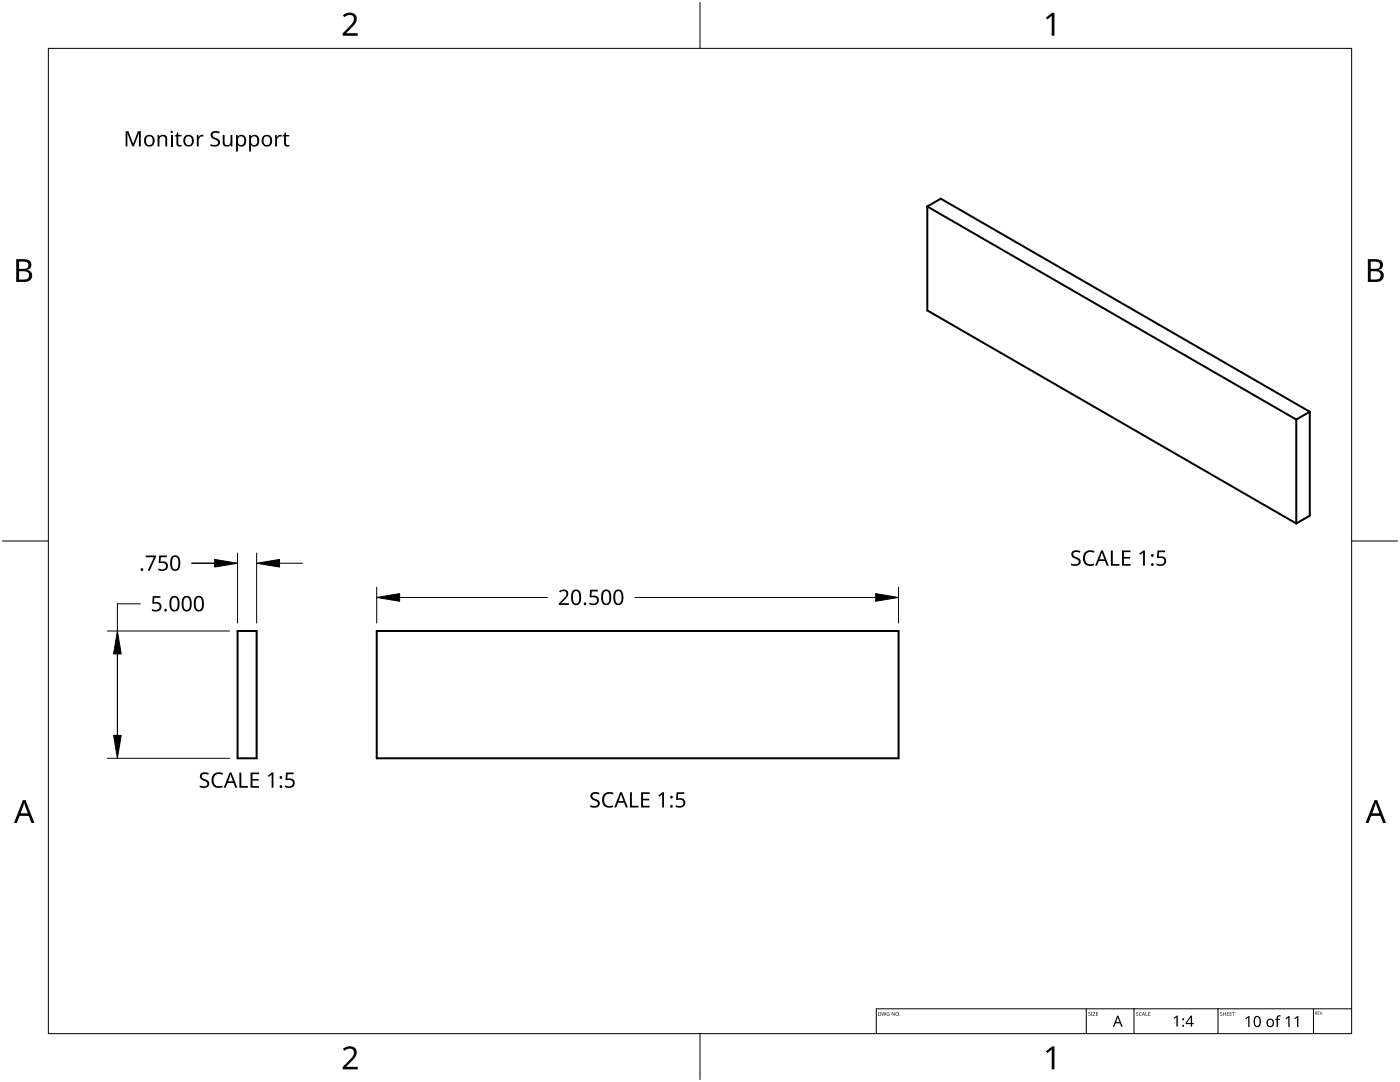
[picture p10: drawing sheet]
<svg xmlns="http://www.w3.org/2000/svg" width="279mm" height="216mm" viewBox="0 0 279 216" stroke-linecap="round" stroke-linejoin="round" font-family="sans-serif">
<path d="M185.1 41.2l2.7-1.6 73.6 42.6M185.1 41.2l73.6 42.5M185.1 41.2v20.7l73.6 42.6M258.7 83.7v20.8M261.4 82.2l-2.7 1.5M261.4 82.2v20.7l-2.7 1.6M47.4 125.9h3.8v25.4h-3.8zM75.2 125.9h104.1v25.4h-104.1z" fill="none" stroke="#000" stroke-width=".4"/>
<path d="M9.7 9.7h260v196.5h-260z" fill="none" stroke="#000" stroke-width=".2"/>
<path d="M139.7 .5v9.2M.5 108h9.2M269.7 108h9.2M139.7 206.2v9.2" fill="none" stroke="#000" stroke-width=".2"/>
<g fill="#000">
<path d="M68.4 3.1a1.64 1.64 0 0 1 2.8 .4 2.52 2.52 0 0 1-1.2 2.2l-.9 .9h2.3v.5h-3v-.4l1.2-1.2a1.95 1.95 0 0 0 .9-2.2 1.23 1.23 0 0 0-1.8 .1zM208.7 3.5l1.3-.9h.4v4.5h-.5v-4l-.9 .8zM68.4 209.3a1.64 1.64 0 0 1 2.8 .4 2.52 2.52 0 0 1-1.2 2.2l-.9 1h2.3v.5h-3v-.5l1.2-1.2a1.95 1.95 0 0 0 .9-2.1 1.23 1.23 0 0 0-1.8 .1zM208.7 209.8l1.3-1h.4v4.6h-.5v-4l-.9 .7z"/>
<path d="M3.2 51.7h1.3a1.28 1.28 0 0 1 1.7 1.3 1.04 1.04 0 0 1-.8 .9 1.23 1.23 0 0 1 1 1.5 1.23 1.23 0 0 1-1.6 .9h-1.6zM3.8 54.1v1.7h.9a.86 .86 0 0 0 1.1-.9 .86 .86 0 0 0-1.1-.8zM3.8 52.2v1.4h.8a.78 .78 0 0 0 1.1-.7 .78 .78 0 0 0-1.1-.7z"/>
<path d="M273 51.7h1.3a1.28 1.28 0 0 1 1.7 1.3 1.04 1.04 0 0 1-.9 .9 1.23 1.23 0 0 1 1 1.5 1.23 1.23 0 0 1-1.5 .9h-1.6zM273.6 54.1v1.7h.9a.86 .86 0 0 0 1.1-.9 .86 .86 0 0 0-1.2-.8zM273.6 52.2v1.4h.8a.78 .78 0 0 0 1-.7 .78 .78 0 0 0-1.1-.7z"/>
<path d="M4.6 159.6h.5l1.8 4.6h-.6l-.6-1.4h-1.8l-.5 1.4h-.6zM4.8 160.2l-.7 2.1h1.4z"/>
<path d="M274.3 159.6h.5l1.8 4.6h-.6l-.5-1.4h-1.8l-.6 1.4h-.6zM274.6 160.2l-.7 2.1h1.4z"/>
</g>
<path d="M216.8 201.3v4.9M226.3 201.3v4.9M243.1 201.3v4.9M262.1 201.3v4.9M269.7 201.3h-94.8v4.9" fill="none" stroke="#000" stroke-width=".2"/>
<g fill="#000">
<path d="M175.9 202l.3 .6 .2-.6 .2 .6 .3-.6-.2 .7-.3-.6-.3 .6zM177 202.1l.5-.1-.4 .1-.1 .2 .3 .3h.2v-.2l-.2-.1h.2v.4l-.5-.1zM178 202l.5 .6 .1-.6v.7l-.5-.6-.1 .6zM217.2 202h.3l.1 .1a.18 .18 0 0 0-.2 0 .18 .18 0 0 0-.1 .2 .18 .18 0 0 0 .3 0 .23 .23 0 0 1-.1 .4 .23 .23 0 0 1-.3-.1 .18 .18 0 0 0 .3 .1 .18 .18 0 0 0 0-.3l-.3-.2zM217.7 202h.3v.7h-.3zM218.1 202h.5l-.4 .6 .4 .1h-.5l.4-.7zM218.7 202h.4h-.3v.3h.3l-.3 .1v.2l.3 .1h-.4zM226.8 202h.2l.1 .1a.18 .18 0 0 0-.2 0 .18 .18 0 0 0 0 .2 .18 .18 0 0 0 .2 0 .23 .23 0 0 1 0 .4 .23 .23 0 0 1-.4-.1 .18 .18 0 0 0 .3 .1 .18 .18 0 0 0 0-.3l-.2-.2zM227.4 202.1l.2-.1 .2 .1a.29 .29 0 0 0-.4 .2 .29 .29 0 0 0 .4 .3l-.1 .1-.3-.1zM228.6 202l.1 .6 .3 .1h-.4zM229.2 202h.4h-.3v.3h.2l-.2 .1v.2l.3 .1h-.4zM234.2 203.1l.6-.4h.2v2.1h-.2v-1.9l-.4 .4z"/>
<path d="M243.5 202h.3l.1 .1a.18 .18 0 0 0-.3 0 .18 .18 0 0 0 0 .2 .18 .18 0 0 0 .3 0 .23 .23 0 0 1-.1 .4 .23 .23 0 0 1-.3-.1 .18 .18 0 0 0 .2 .1 .18 .18 0 0 0 .1-.3l-.3-.2zM244.1 202l.1 .3h.4v-.3v.7v-.3h-.4l-.1 .3zM244.8 202h.5h-.4v.3h.3l-.3 .1v.2l.4 .1h-.5zM245.4 202h.4h-.3v.3h.3l-.3 .1v.2l.3 .1h-.4zM245.9 202h.5h-.2v.7l-.1-.7zM248.6 203.2l.5-.5h.3v2.2h-.3v-1.9l-.4 .4zM254.9 202.7l.3-.1h.4l-.1 .3-.3-.1-.1 .2-.1 .3h.4v.2h-.4v1.4h-.2v-1.4h-.3v-.1l.3-.1zM256.6 203.2l.5-.5h.3v2.2h-.3v-1.9l-.4 .4zM258.3 203.2l.6-.5h.2v2.2h-.2v-1.9l-.5 .4zM263 201.8h.3l-.2 .1v.2h.2l-.2 .1v.2l.2 .1h-.3zM263.4 201.8l.2 .6 .3-.6-.2 .7z"/>
<path d="M175.3 202l.5 .1 .1 .3-.2 .2-.4 .1zM175.4 202v.6h.2l.1-.4z"/>
<path d="M178.7 202.3a.36 .36 0 0 1 .7 0 .36 .36 0 0 1-.7 0zM178.8 202.3a.3 .3 0 0 0 .6 0 .3 .3 0 0 0-.6 0z"/>
<path d="M223 202.7h.2l.9 2.2h-.3l-.3-.7h-.9l-.2 .7h-.3zM223.1 203l-.4 .9h.7z"/>
<path d="M228.2 202l.3 .7-.2-.2h-.2l-.2 .2zM228.2 202.1l-.1 .3h.2z"/>
<path d="M237.6 202.7h.3v1.4h.3v.3h-.3v.4h-.3v-.4h-1v-.3zM237.6 202.9l-.7 1.2h.7z"/>
<path d="M250.5 202.9a.79 .79 0 0 1 .9 0 .79 .79 0 0 1 .2 .9 .8 .8 0 0 1-.7 1.2 .8 .8 0 0 1-.7-1.2zM250.6 203.1a1.36 1.36 0 0 0 .2 1.6 .59 .59 0 0 0 .6-.9 .57 .57 0 0 0-.1-.6 .57 .57 0 0 0-.6-.2z"/>
<path d="M252.9 203.5a.81 .81 0 0 1 1.2 .1 .81 .81 0 0 1-.1 1.1 .81 .81 0 0 1-1.2-.2v-.6zM253.2 203.6a.6 .6 0 0 0-.2 .8 .6 .6 0 0 0 .9 .2l.1-.2a.56 .56 0 0 0-.1-.7 .56 .56 0 0 0-.7-.1z"/>
<path d="M262.5 201.8h.1a.17 .17 0 0 1 .2 .2 .17 .17 0 0 1-.1 .2l.2 .3-.2-.3-.2 .3zM262.5 201.9v.2h.2l.1-.1z"/>
<circle cx="179.6" cy="202.6" r=".07"/>
<circle cx="236.1" cy="204.7" r=".2"/>
<circle cx="236.1" cy="203.4" r=".2"/>
<circle cx="264" cy="202.4" r=".05"/>
</g>
<g fill="#000">
<path d="M25.1 26.2h.5l1 2.5 .9-2.5h.6v3h-.4l.1-2.6-1.1 2.6h-.3l-1-2.6v2.6h-.3zM31.4 26.9h.3l.1 .3a.87 .87 0 0 1 1-.3 .87 .87 0 0 1 .6 .8v1.5h-.4v-1.4a.61 .61 0 0 0-.7-.6 .61 .61 0 0 0-.5 .8v1.2h-.4zM35.4 26.4h.2v.5h.6v.3h-.6v1.3l.2 .4h.5v.3a.69 .69 0 0 1-1.1-.6v-1.4h-.3v-.2l.3-.1zM39.3 26.9h.3v.5l.4-.4 .6-.1v.4h-.5a.73 .73 0 0 0-.4 .7v1.2h-.4zM42.2 26.5a1.43 1.43 0 0 1 1.6-.2l-.1 .3h-.2a.64 .64 0 0 0-.7-.2 .64 .64 0 0 0-.4 .7l.6 .4a.93 .93 0 0 1 .9 1.1 .93 .93 0 0 1-1.3 .6l-.6-.1v-.4a1.08 1.08 0 0 0 1.5-.2 1.08 1.08 0 0 0-1-.9 .8 .8 0 0 1-.3-1.1zM44.4 26.9h.4v1.5a.61 .61 0 0 0 .8 .5 .61 .61 0 0 0 .4-.8v-1.2h.4v2.3h-.3l-.1-.3a.88 .88 0 0 1-.9 .3 .88 .88 0 0 1-.7-.8zM54.9 26.9h.3l.1 .5 .4-.4 .5-.1v.4h-.4a.73 .73 0 0 0-.5 .7v1.2h-.4zM56.8 26.4h.3v.5h.6v.3h-.6v1.3l.2 .4h.4v.3a.69 .69 0 0 1-1-.6v-1.4h-.3v-.2l.3-.1zM29.1 110.8h2v.3l-1.2 2.8h-.4l1.2-2.7h-1.6zM31.8 110.8h1.5v.4h-1.2l-.1 .9a1.02 1.02 0 0 1 1.5 .8 1.02 1.02 0 0 1-1.4 1l-.5-.1v-.4a.88 .88 0 0 0 1 .2 .88 .88 0 0 0 .5-.8 .85 .85 0 0 0-1.2-.4l-.2-.1zM117.8 117.7h1.5v.3h-1.2l-.1 .9a1.02 1.02 0 0 1 1.5 .8 1.02 1.02 0 0 1-1.4 1l-.5-.1v-.4a.88 .88 0 0 0 1 .3 .88 .88 0 0 0 .5-.9 .85 .85 0 0 0-1.2-.4l-.2-.1zM213.9 110.1a1.43 1.43 0 0 1 1.7-.1l-.1 .3-.2-.1a.64 .64 0 0 0-.7-.1 .64 .64 0 0 0-.4 .6l.5 .4a.93 .93 0 0 1 1 1.2 .93 .93 0 0 1-1.4 .6l-.5-.1v-.4a1.08 1.08 0 0 0 1.5-.2 1.08 1.08 0 0 0-1.1-.9 .8 .8 0 0 1-.3-1.2z"/>
<path d="M216.5 110.2a1.7 1.7 0 0 1 1.9-.2l-.1 .3a1.19 1.19 0 0 0-1.5 .1 1.19 1.19 0 0 0-.2 1.5 1.15 1.15 0 0 0 1.7 .6v.3a1.56 1.56 0 0 1-1.9-.4 1.56 1.56 0 0 1-.1-1.9zM221.7 109.8h.4v2.7h1.3v.4h-1.7zM223.9 109.8h1.7v.4h-1.3v.9h1.2v.4h-1.2v1h1.3v.4h-1.7zM227.4 110.5l.8-.7h.3v3.1h-.4v-2.7l-.5 .5zM231 109.8h1.5v.4h-1.2v.9a1.02 1.02 0 0 1 1.5 .8 1.02 1.02 0 0 1-1.4 1l-.6-.1v-.4a.88 .88 0 0 0 1 .2 .88 .88 0 0 0 .5-.8 .85 .85 0 0 0-1.2-.4l-.2-.1zM30.5 118.9h1.5v.4h-1.2l-.1 .9a1.02 1.02 0 0 1 1.5 .8 1.02 1.02 0 0 1-1.3 1l-.6-.1v-.4a.88 .88 0 0 0 1 .2 .88 .88 0 0 0 .5-.8 .85 .85 0 0 0-1.2-.4l-.2-.1zM111.6 118a1.01 1.01 0 0 1 1.1-.4 1.01 1.01 0 0 1 .7 1l-.3 .6-1.1 1.2h1.5v.3h-2v-.3l1.1-1.1a.72 .72 0 0 0 .5-.7 .72 .72 0 0 0-.5-.6l-.8 .2zM40 154.4a1.44 1.44 0 0 1 1.7-.1l-.1 .3-.2-.1a.65 .65 0 0 0-.7-.1 .65 .65 0 0 0-.4 .6l.5 .4a.93 .93 0 0 1 .9 1.2 .93 .93 0 0 1-1.3 .6l-.6-.1v-.4a1.08 1.08 0 0 0 1.6-.2 1.08 1.08 0 0 0-1.1-.9 .8 .8 0 0 1-.3-1.2zM42.6 154.5a1.7 1.7 0 0 1 1.9-.2l-.1 .3a1.19 1.19 0 0 0-1.5 .1 1.19 1.19 0 0 0-.2 1.5 1.15 1.15 0 0 0 1.7 .6v.3a1.56 1.56 0 0 1-1.9-.4 1.56 1.56 0 0 1-.1-1.9zM47.8 154.1h.4v2.7h1.3v.4h-1.7zM50 154.1h1.7v.4h-1.3v.9h1.2v.4h-1.2v1h1.3v.4h-1.7zM53.4 154.8l.9-.7h.3v3.1h-.4v-2.7l-.6 .5z"/>
<path d="M57.1 154.1h1.5v.4h-1.2l-.1 .9a1.02 1.02 0 0 1 1.5 .8 1.02 1.02 0 0 1-1.4 1l-.5-.1v-.4a.88 .88 0 0 0 1 .2 .88 .88 0 0 0 .5-.8 .85 .85 0 0 0-1.2-.4l-.2-.1zM120.5 158.5a1.7 1.7 0 0 1 2-.3l-.2 .3a1.19 1.19 0 0 0-1.5 .2 1.19 1.19 0 0 0-.2 1.4 1.15 1.15 0 0 0 1.7 .6v.3a1.56 1.56 0 0 1-1.8-.3 1.56 1.56 0 0 1-.2-1.9zM135 158.1h1.6v.3h-1.2l-.1 .9a1.02 1.02 0 0 1 1.5 .8 1.02 1.02 0 0 1-1.4 1.1l-.6-.2v-.4a.88 .88 0 0 0 1 .3 .88 .88 0 0 0 .6-.9 .85 .85 0 0 0-1.3-.4l-.2-.1zM118 158.4a1.44 1.44 0 0 1 1.6-.2l-.1 .3h-.2a.64 .64 0 0 0-.7-.2 .64 .64 0 0 0-.4 .7l.5 .4a.93 .93 0 0 1 1 1.1 .93 .93 0 0 1-1.3 .7l-.6-.2v-.3a1.08 1.08 0 0 0 1.5-.3 1.08 1.08 0 0 0-1.1-.9 .8 .8 0 0 1-.2-1.1zM125.7 158.1h.4v2.7h1.3v.3h-1.7zM127.9 158.1h1.7v.3h-1.3v1h1.3v.3h-1.3v1.1h1.3v.3h-1.7zM131.4 158.7l.8-.6h.3v3h-.4l.1-2.6-.6 .5z"/>
<path d="M29 27.2a1.13 1.13 0 0 1 1.7 .1 1.13 1.13 0 0 1-.2 1.6 1.13 1.13 0 0 1-1.6-.2 1.53 1.53 0 0 1 .1-1.5zM29.4 27.3a.89 .89 0 0 0-.3 1.1 .89 .89 0 0 0 1 .5 .86 .86 0 0 0 .4-1.1 .86 .86 0 0 0-1.1-.5z"/>
<path d="M36.9 27.2a1.13 1.13 0 0 1 1.6 .1 1.13 1.13 0 0 1-.2 1.6 1.13 1.13 0 0 1-1.6-.2 1.53 1.53 0 0 1 .2-1.5zM37.2 27.3a.89 .89 0 0 0-.2 1.1 .89 .89 0 0 0 .9 .5 .86 .86 0 0 0 .4-1.1 .86 .86 0 0 0-1.1-.5z"/>
<path d="M47.1 26.9h.3l.1 .3a.95 .95 0 0 1 1.1-.2 .95 .95 0 0 1 .5 1.1 .97 .97 0 0 1-.5 1.1 .97 .97 0 0 1-1.1-.3v1.3h-.4zM47.6 27.4l-.1 .4a.73 .73 0 0 0 .1 .9 .73 .73 0 0 0 .9 .1 .88 .88 0 0 0 .2-1 .88 .88 0 0 0-.9-.5z"/>
<path d="M49.7 26.9h.3l.1 .3a.95 .95 0 0 1 1.1-.2 .95 .95 0 0 1 .5 1.1 .97 .97 0 0 1-.5 1.1 .97 .97 0 0 1-1.1-.3v1.3h-.4zM50.2 27.4l-.1 .4a.73 .73 0 0 0 .1 .9 .73 .73 0 0 0 .9 .1 .88 .88 0 0 0 .3-1 .88 .88 0 0 0-1-.5z"/>
<path d="M52.5 27.2a1.13 1.13 0 0 1 1.6 .1 1.13 1.13 0 0 1-.2 1.6 1.13 1.13 0 0 1-1.6-.2 1.53 1.53 0 0 1 .2-1.5zM52.9 27.3a.89 .89 0 0 0-.3 1.1 .89 .89 0 0 0 .9 .5 .86 .86 0 0 0 .4-1.1 .86 .86 0 0 0-1-.5z"/>
<path d="M34.3 111a1.05 1.05 0 0 1 1.3 0 1.05 1.05 0 0 1 .4 1.2 1.31 1.31 0 0 1-1 1.7 1.22 1.22 0 0 1-1-1.5l.1-.9zM34.6 111.3a1.88 1.88 0 0 0 .2 2.3 .71 .71 0 0 0 .8-.9 1.17 1.17 0 0 0-.6-1.6z"/>
<path d="M114.4 117.8a1.05 1.05 0 0 1 1.2 0 1.05 1.05 0 0 1 .4 1.2 1.31 1.31 0 0 1-1 1.7 1.22 1.22 0 0 1-1-1.5l.1-.8zM114.6 118.1a1.88 1.88 0 0 0 .2 2.3 .71 .71 0 0 0 .8-.9 1.17 1.17 0 0 0-.6-1.6z"/>
<path d="M120.4 117.8a1.05 1.05 0 0 1 1.2 0 1.05 1.05 0 0 1 .4 1.2 1.31 1.31 0 0 1-1 1.7 1.22 1.22 0 0 1-1-1.5l.1-.8zM120.6 118.1a1.88 1.88 0 0 0 .2 2.3 .71 .71 0 0 0 .8-.9 1.17 1.17 0 0 0-.6-1.6z"/>
<path d="M122.8 117.8a1.05 1.05 0 0 1 1.2 0 1.05 1.05 0 0 1 .4 1.2 1.3 1.3 0 0 1-1 1.7 1.22 1.22 0 0 1-1-1.5l.1-.8zM123 118.1a1.88 1.88 0 0 0 .3 2.3 .71 .71 0 0 0 .7-.9 1.17 1.17 0 0 0-.6-1.6z"/>
<path d="M219.7 109.8h.4l1.2 3.1h-.4l-.4-1h-1.2l-.4 1h-.3zM219.9 110.2l-.5 1.4h1z"/>
<path d="M34.2 119.1a1.05 1.05 0 0 1 1.2 0 1.05 1.05 0 0 1 .4 1.2 1.3 1.3 0 0 1-1 1.7 1.22 1.22 0 0 1-1-1.5l.1-.9zM34.4 119.4a1.88 1.88 0 0 0 .3 2.3 .71 .71 0 0 0 .7-.9 1.17 1.17 0 0 0-.6-1.6z"/>
<path d="M36.6 119.1a1.05 1.05 0 0 1 1.3 0 1.05 1.05 0 0 1 .4 1.2 1.31 1.31 0 0 1-1 1.7 1.22 1.22 0 0 1-1.1-1.5l.1-.9zM36.9 119.4a1.88 1.88 0 0 0 .2 2.3 .71 .71 0 0 0 .8-.9 1.17 1.17 0 0 0-.6-1.6z"/>
<path d="M39.1 119.1a1.05 1.05 0 0 1 1.2 0 1.05 1.05 0 0 1 .4 1.2 1.31 1.31 0 0 1-1 1.7 1.22 1.22 0 0 1-1-1.5l.1-.9zM39.3 119.4a1.88 1.88 0 0 0 .2 2.3 .71 .71 0 0 0 .8-.9 1.17 1.17 0 0 0-.6-1.6z"/>
<path d="M45.8 154.1h.4l1.2 3.1h-.4l-.4-1h-1.2l-.4 1h-.4zM46 154.5l-.5 1.4h1z"/>
<path d="M123.8 158.1h.3l1.2 3h-.4l-.4-.9h-1.2l-.3 .9h-.4zM123.9 158.5l-.4 1.3h.9z"/>
<circle cx="34.3" cy="26.3" r=".23"/>
<circle cx="28.3" cy="113.7" r=".27"/>
<circle cx="230" cy="112.7" r=".27"/>
<circle cx="230" cy="110.8" r=".28"/>
<circle cx="33" cy="121.8" r=".27"/>
<circle cx="116.8" cy="120.5" r=".27"/>
<circle cx="56.1" cy="157" r=".27"/>
<circle cx="56.1" cy="155.1" r=".28"/>
<circle cx="134" cy="159.1" r=".28"/>
<circle cx="134" cy="160.9" r=".27"/>
</g>
<path d="M38.3 112.4h9.1M47.4 110.4v13.9M51.2 110.4v13.9M55.8 112.4h4.6M75.2 117.2v7.1M79.8 119.2h29.4M126.7 119.2h48.1M179.3 117.2v7.1M21.4 125.9h24.4M23.4 130.5v16.2M28 120.5h-4.6v5.4M21.4 151.3h24.4" fill="none" stroke="#000" stroke-width=".2"/>
<path d="M42.8 111.6l4.6 .8-4.6 .7zM51.2 112.4l4.6-.8v1.5zM75.2 119.2l4.6-.7v1.5zM174.8 118.5l4.5 .7-4.5 .8zM23.4 125.9l.8 4.6h-1.5zM22.7 146.7h1.5l-.8 4.6z" fill="#000" stroke="#000" stroke-width=".2"/>
<path d="M34.3 26.9v2.3" fill="none" stroke="#000" stroke-width=".37"/>
</svg>
